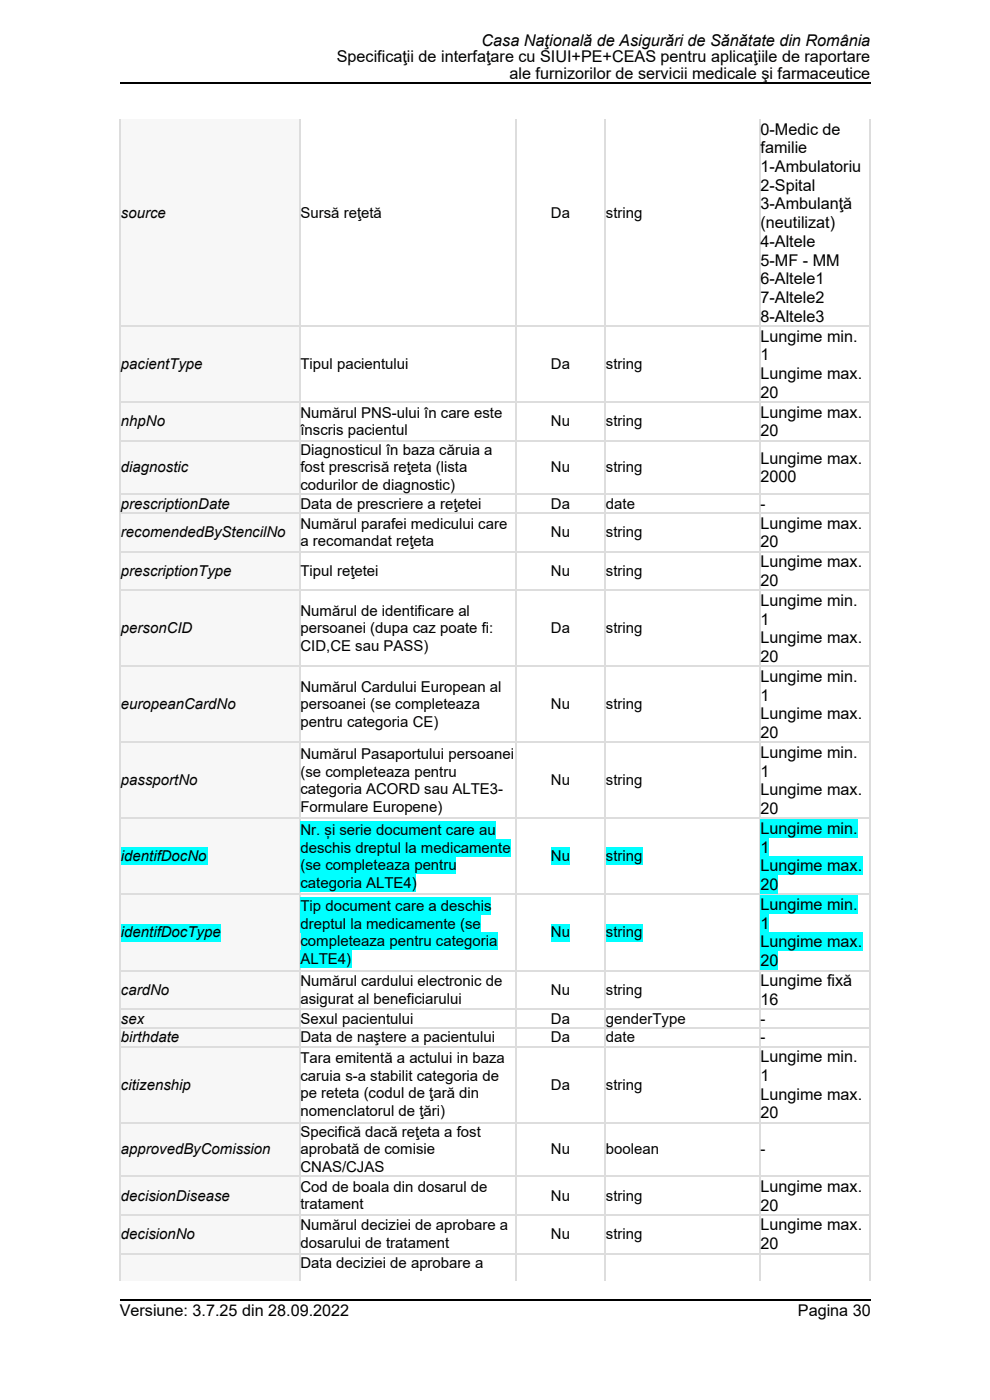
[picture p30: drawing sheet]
<svg xmlns="http://www.w3.org/2000/svg" width="210mm" height="297mm" viewBox="0 0 210 297" stroke-linecap="round" stroke-linejoin="round" font-family="sans-serif">
<defs><g id="words">
<g font-size="3.4">
<text x="102.2" y="9.8">Casa Naţională de Asigurări de Sănătate din România</text>
<text x="71.4" y="13.2">Specificaţii de interfaţare cu SIUI+PE+CEAS pentru aplicaţiile de raportare</text>
<text x="108.1" y="16.7">ale furnizorilor de servicii medicale şi farmaceutice</text>
<text x="161.3" y="28.6">0-Medic de</text>
<text x="161.3" y="32.5">familie</text>
<text x="161.3" y="36.5">1-Ambulatoriu</text>
<text x="161.3" y="40.5">2-Spital</text>
<text x="161.3" y="44.4">3-Ambulanţă</text>
<text x="161.3" y="48.4">(neutilizat)</text>
<text x="161.3" y="52.4">4-Altele</text>
<text x="161.3" y="56.3">5-MF - MM</text>
<text x="161.3" y="60.3">6-Altele1</text>
<text x="161.3" y="64.3">7-Altele2</text>
<text x="161.3" y="68.2">8-Altele3</text>
<text x="161.3" y="72.5">Lungime min.</text>
<text x="161.3" y="76.4">1</text>
<text x="161.3" y="80.4">Lungime max.</text>
<text x="161.3" y="84.4">20</text>
<text x="161.3" y="88.6">Lungime max.</text>
<text x="161.3" y="92.6">20</text>
<text x="161.3" y="98.4">Lungime max.</text>
<text x="161.3" y="102.3">2000</text>
<text x="161.3" y="112.1">Lungime max.</text>
<text x="161.3" y="116.1">20</text>
<text x="161.3" y="120.3">Lungime max.</text>
<text x="161.3" y="124.3">20</text>
<text x="161.3" y="128.5">Lungime min.</text>
<text x="161.3" y="132.5">1</text>
<text x="161.3" y="136.5">Lungime max.</text>
<text x="161.3" y="140.4">20</text>
<text x="161.3" y="144.7">Lungime min.</text>
<text x="161.3" y="148.6">1</text>
<text x="161.3" y="152.6">Lungime max.</text>
<text x="161.3" y="156.6">20</text>
<text x="161.3" y="160.8">Lungime min.</text>
<text x="161.3" y="164.8">1</text>
<text x="161.3" y="168.7">Lungime max.</text>
<text x="161.3" y="172.7">20</text>
<text x="161.3" y="176.9">Lungime min.</text>
<text x="161.3" y="180.9">1</text>
<text x="161.3" y="184.9">Lungime max.</text>
<text x="161.3" y="188.8">20</text>
<text x="161.3" y="193.1">Lungime min.</text>
<text x="161.3" y="197">1</text>
<text x="161.3" y="201">Lungime max.</text>
<text x="161.3" y="205">20</text>
<text x="161.3" y="209.2">Lungime fixă</text>
<text x="161.3" y="213.2">16</text>
<text x="161.3" y="225.3">Lungime min.</text>
<text x="161.3" y="229.3">1</text>
<text x="161.3" y="233.3">Lungime max.</text>
<text x="161.3" y="237.2">20</text>
<text x="161.3" y="252.8">Lungime max.</text>
<text x="161.3" y="256.8">20</text>
<text x="161.3" y="261">Lungime max.</text>
<text x="161.3" y="265">20</text>
<text x="25.4" y="279.3">Versiune: 3.7.25 din 28.09.2022</text>
<text x="169.3" y="279.3">Pagina 30</text>
</g>
<g font-size="3.2">
<text x="25.7" y="46.3">source</text>
<text x="63.7" y="46.3">Sursă reţetă</text>
<text x="116.9" y="46.3">Da</text>
<text x="128.5" y="46.3">string</text>
<text x="25.7" y="78.3">pacientType</text>
<text x="63.7" y="78.3">Tipul pacientului</text>
<text x="116.9" y="78.3">Da</text>
<text x="128.5" y="78.3">string</text>
<text x="63.7" y="88.6">Numărul PNS-ului în care este</text>
<text x="25.7" y="90.4">nhpNo</text>
<text x="63.7" y="92.3">înscris pacientul</text>
<text x="116.9" y="90.4">Nu</text>
<text x="128.5" y="90.4">string</text>
<text x="25.7" y="100.2">diagnostic</text>
<text x="63.7" y="96.5">Diagnosticul în baza căruia a</text>
<text x="63.7" y="100.2">fost prescrisă reţeta (lista</text>
<text x="116.9" y="100.2">Nu</text>
<text x="128.5" y="100.2">string</text>
<text x="25.7" y="107.9">prescriptionDate</text>
<text x="63.7" y="103.9">codurilor de diagnostic)</text>
<text x="63.7" y="107.9">Data de prescriere a reţetei</text>
<text x="116.9" y="107.9">Da</text>
<text x="128.5" y="107.9">date</text>
<text x="161.3" y="107.9">-</text>
<text x="25.7" y="114">recomendedByStencilNo</text>
<text x="63.7" y="112.1">Numărul parafei medicului care</text>
<text x="116.9" y="114">Nu</text>
<text x="128.5" y="114">string</text>
<text x="63.7" y="115.8">a recomandat reţeta</text>
<text x="25.7" y="122.2">prescriptionType</text>
<text x="63.7" y="122.2">Tipul reţetei</text>
<text x="116.9" y="122.2">Nu</text>
<text x="128.5" y="122.2">string</text>
<text x="63.7" y="130.6">Numărul de identificare al</text>
<text x="25.7" y="134.4">personCID</text>
<text x="63.7" y="134.4">persoanei (dupa caz poate fi:</text>
<text x="116.9" y="134.4">Da</text>
<text x="128.5" y="134.4">string</text>
<text x="63.7" y="138.1">CID,CE sau PASS)</text>
<text x="63.7" y="146.8">Numărul Cardului European al</text>
<text x="25.7" y="150.5">europeanCardNo</text>
<text x="63.7" y="150.5">persoanei (se completeaza</text>
<text x="63.7" y="154.2">pentru categoria CE)</text>
<text x="116.9" y="150.5">Nu</text>
<text x="128.5" y="150.5">string</text>
<text x="63.7" y="161.1">Numărul Pasaportului persoanei</text>
<text x="25.7" y="166.6">passportNo</text>
<text x="63.7" y="164.8">(se completeaza pentru</text>
<text x="116.9" y="166.6">Nu</text>
<text x="128.5" y="166.6">string</text>
<text x="63.7" y="168.5">categoria ACORD sau ALTE3-</text>
<text x="63.7" y="172.2">Formulare Europene)</text>
<text x="63.7" y="177.2">Nr. și serie document care au</text>
<text x="25.7" y="182.7">i</text>
<text x="26.4" y="182.7">dentifDocNo</text>
<text x="63.7" y="180.9">deschis dreptul la medicamente</text>
<text x="63.7" y="184.6">(se completeaza pentru</text>
<text x="116.9" y="182.7">Nu</text>
<text x="128.5" y="182.7">string</text>
<text x="63.7" y="188.3">categoria ALTE4)</text>
<text x="63.7" y="193.3">Tip document care a deschis</text>
<text x="63.7" y="197">dreptul la medicamente (se</text>
<text x="25.7" y="198.9">i</text>
<text x="26.4" y="198.9">dentifDocType</text>
<text x="63.7" y="200.7">completeaza pentru categoria</text>
<text x="116.9" y="198.9">Nu</text>
<text x="128.5" y="198.9">string</text>
<text x="63.7" y="204.4">ALTE4)</text>
<text x="63.7" y="209.2">Numărul cardului electronic de</text>
<text x="25.7" y="211">cardNo</text>
<text x="63.7" y="212.9">asigurat al beneficiarului</text>
<text x="116.9" y="211">Nu</text>
<text x="128.5" y="211">string</text>
<text x="25.7" y="217.1">sex</text>
<text x="25.7" y="221.1">birthdate</text>
<text x="63.7" y="217.1">Sexul pacientului</text>
<text x="63.7" y="221.1">Data de naştere a pacientului</text>
<text x="116.9" y="217.1">Da</text>
<text x="116.9" y="221.1">Da</text>
<text x="128.5" y="217.1">genderType</text>
<text x="128.5" y="221.1">date</text>
<text x="161.3" y="217.1">-</text>
<text x="161.3" y="221.1">-</text>
<text x="63.7" y="225.6">Tara emitentă a actului in baza</text>
<text x="25.7" y="231.1">citizenship</text>
<text x="63.7" y="229.3">caruia s-a stabilit categoria de</text>
<text x="63.7" y="233">pe reteta (codul de ţară din</text>
<text x="116.9" y="231.1">Da</text>
<text x="128.5" y="231.1">string</text>
<text x="63.7" y="236.7">nomenclatorul de ţări)</text>
<text x="25.7" y="244.9">approvedByComission</text>
<text x="63.7" y="241.2">Specifică dacă reţeta a fost</text>
<text x="63.7" y="244.9">aprobată de comisie</text>
<text x="116.9" y="244.9">Nu</text>
<text x="128.5" y="244.9">boolean</text>
<text x="161.3" y="244.9">-</text>
<text x="63.7" y="248.6">CNAS/CJAS</text>
<text x="25.7" y="254.7">decisionDisease</text>
<text x="63.7" y="252.8">Cod de boala din dosarul de</text>
<text x="63.7" y="256.5">t</text>
<text x="64.6" y="256.5">ratament</text>
<text x="116.9" y="254.7">Nu</text>
<text x="128.5" y="254.7">string</text>
<text x="25.7" y="262.9">decisionNo</text>
<text x="63.7" y="261">Numărul deciziei de aprobare a</text>
<text x="116.9" y="262.9">Nu</text>
<text x="128.5" y="262.9">string</text>
<text x="63.7" y="264.7">dosarului de tratament</text>
<text x="63.7" y="269">Data deciziei de aprobare a</text>
</g>
</g></defs>
<path d="M25.4 25.3h38.1v43.7h-38.1z" fill="#f7f7f7"/>
<g fill="#fff">
<path d="M63.5 25.3h45.7v43.7h-45.7z"/>
<path d="M109.2 25.3h19.1v43.7h-19.1z"/>
<path d="M128.3 25.3h32.8v43.7h-32.8z"/>
<path d="M161.1 25.3h23.2v43.7h-23.2z"/>
<path d="M25.4 69h38.1v16.2h-38.1z"/>
</g>
<path d="M25.4 69h38.1v16.2h-38.1z" fill="#f7f7f7"/>
<g fill="#fff">
<path d="M63.5 69h45.7v16.2h-45.7z"/>
<path d="M109.2 69h19.1v16.2h-19.1z"/>
<path d="M128.3 69h32.8v16.2h-32.8z"/>
<path d="M161.1 69h23.2v16.2h-23.2z"/>
<path d="M25.4 85.2h38.1v8.2h-38.1z"/>
</g>
<path d="M25.4 85.2h38.1v8.2h-38.1z" fill="#f7f7f7"/>
<g fill="#fff">
<path d="M63.5 85.2h45.7v8.2h-45.7z"/>
<path d="M109.2 85.2h19.1v8.2h-19.1z"/>
<path d="M128.3 85.2h32.8v8.2h-32.8z"/>
<path d="M161.1 85.2h23.2v8.2h-23.2z"/>
<path d="M25.4 93.4h38.1v11.3h-38.1z"/>
</g>
<path d="M25.4 93.4h38.1v11.3h-38.1z" fill="#f7f7f7"/>
<g fill="#fff">
<path d="M63.5 93.4h45.7v11.3h-45.7z"/>
<path d="M109.2 93.4h19.1v11.3h-19.1z"/>
<path d="M128.3 93.4h32.8v11.3h-32.8z"/>
<path d="M161.1 93.4h23.2v11.3h-23.2z"/>
<path d="M25.4 104.7h38.1v4h-38.1z"/>
</g>
<path d="M25.4 104.7h38.1v4h-38.1z" fill="#f7f7f7"/>
<g fill="#fff">
<path d="M63.5 104.7h45.7v4h-45.7z"/>
<path d="M109.2 104.7h19.1v4h-19.1z"/>
<path d="M128.3 104.7h32.8v4h-32.8z"/>
<path d="M161.1 104.7h23.2v4h-23.2z"/>
<path d="M25.4 108.7h38.1v8.2h-38.1z"/>
</g>
<path d="M25.4 108.7h38.1v8.2h-38.1z" fill="#f7f7f7"/>
<g fill="#fff">
<path d="M63.5 108.7h45.7v8.2h-45.7z"/>
<path d="M109.2 108.7h19.1v8.2h-19.1z"/>
<path d="M128.3 108.7h32.8v8.2h-32.8z"/>
<path d="M161.1 108.7h23.2v8.2h-23.2z"/>
<path d="M25.4 116.9h38.1v8.2h-38.1z"/>
</g>
<path d="M25.4 116.9h38.1v8.2h-38.1z" fill="#f7f7f7"/>
<g fill="#fff">
<path d="M63.5 116.9h45.7v8.2h-45.7z"/>
<path d="M109.2 116.9h19.1v8.2h-19.1z"/>
<path d="M128.3 116.9h32.8v8.2h-32.8z"/>
<path d="M161.1 116.9h23.2v8.2h-23.2z"/>
<path d="M25.4 125.1h38.1v16.1h-38.1z"/>
</g>
<path d="M25.4 125.1h38.1v16.1h-38.1z" fill="#f7f7f7"/>
<g fill="#fff">
<path d="M63.5 125.1h45.7v16.1h-45.7z"/>
<path d="M109.2 125.1h19.1v16.1h-19.1z"/>
<path d="M128.3 125.1h32.8v16.1h-32.8z"/>
<path d="M161.1 125.1h23.2v16.1h-23.2z"/>
<path d="M25.4 141.2h38.1v16.2h-38.1z"/>
</g>
<path d="M25.4 141.2h38.1v16.2h-38.1z" fill="#f7f7f7"/>
<g fill="#fff">
<path d="M63.5 141.2h45.7v16.2h-45.7z"/>
<path d="M109.2 141.2h19.1v16.2h-19.1z"/>
<path d="M128.3 141.2h32.8v16.2h-32.8z"/>
<path d="M161.1 141.2h23.2v16.2h-23.2z"/>
<path d="M25.4 157.4h38.1v16.1h-38.1z"/>
</g>
<path d="M25.4 157.4h38.1v16.1h-38.1z" fill="#f7f7f7"/>
<g fill="#fff">
<path d="M63.5 157.4h45.7v16.1h-45.7z"/>
<path d="M109.2 157.4h19.1v16.1h-19.1z"/>
<path d="M128.3 157.4h32.8v16.1h-32.8z"/>
<path d="M161.1 157.4h23.2v16.1h-23.2z"/>
<path d="M25.4 173.5h38.1v16.1h-38.1z"/>
</g>
<path d="M25.4 173.5h38.1v16.1h-38.1z" fill="#f7f7f7"/>
<g fill="#fff">
<path d="M63.5 173.5h45.7v16.1h-45.7z"/>
<path d="M109.2 173.5h19.1v16.1h-19.1z"/>
<path d="M128.3 173.5h32.8v16.1h-32.8z"/>
<path d="M161.1 173.5h23.2v16.1h-23.2z"/>
<path d="M25.4 189.6h38.1v16.2h-38.1z"/>
</g>
<path d="M25.4 189.6h38.1v16.2h-38.1z" fill="#f7f7f7"/>
<g fill="#fff">
<path d="M63.5 189.6h45.7v16.2h-45.7z"/>
<path d="M109.2 189.6h19.1v16.2h-19.1z"/>
<path d="M128.3 189.6h32.8v16.2h-32.8z"/>
<path d="M161.1 189.6h23.2v16.2h-23.2z"/>
<path d="M25.4 205.8h38.1v8.2h-38.1z"/>
</g>
<path d="M25.4 205.8h38.1v8.2h-38.1z" fill="#f7f7f7"/>
<g fill="#fff">
<path d="M63.5 205.8h45.7v8.2h-45.7z"/>
<path d="M109.2 205.8h19.1v8.2h-19.1z"/>
<path d="M128.3 205.8h32.8v8.2h-32.8z"/>
<path d="M161.1 205.8h23.2v8.2h-23.2z"/>
<path d="M25.4 214h38.1v3.9h-38.1z"/>
</g>
<path d="M25.4 214h38.1v3.9h-38.1z" fill="#f7f7f7"/>
<g fill="#fff">
<path d="M63.5 214h45.7v3.9h-45.7z"/>
<path d="M109.2 214h19.1v3.9h-19.1z"/>
<path d="M128.3 214h32.8v3.9h-32.8z"/>
<path d="M161.1 214h23.2v3.9h-23.2z"/>
<path d="M25.4 217.9h38.1v4h-38.1z"/>
</g>
<path d="M25.4 217.9h38.1v4h-38.1z" fill="#f7f7f7"/>
<g fill="#fff">
<path d="M63.5 217.9h45.7v4h-45.7z"/>
<path d="M109.2 217.9h19.1v4h-19.1z"/>
<path d="M128.3 217.9h32.8v4h-32.8z"/>
<path d="M161.1 217.9h23.2v4h-23.2z"/>
<path d="M25.4 221.9h38.1v16.1h-38.1z"/>
</g>
<path d="M25.4 221.9h38.1v16.1h-38.1z" fill="#f7f7f7"/>
<g fill="#fff">
<path d="M63.5 221.9h45.7v16.1h-45.7z"/>
<path d="M109.2 221.9h19.1v16.1h-19.1z"/>
<path d="M128.3 221.9h32.8v16.1h-32.8z"/>
<path d="M161.1 221.9h23.2v16.1h-23.2z"/>
<path d="M25.4 238h38.1v11.4h-38.1z"/>
</g>
<path d="M25.4 238h38.1v11.4h-38.1z" fill="#f7f7f7"/>
<g fill="#fff">
<path d="M63.5 238h45.7v11.4h-45.7z"/>
<path d="M109.2 238h19.1v11.4h-19.1z"/>
<path d="M128.3 238h32.8v11.4h-32.8z"/>
<path d="M161.1 238h23.2v11.4h-23.2z"/>
<path d="M25.4 249.4h38.1v8.2h-38.1z"/>
</g>
<path d="M25.4 249.4h38.1v8.2h-38.1z" fill="#f7f7f7"/>
<g fill="#fff">
<path d="M63.5 249.4h45.7v8.2h-45.7z"/>
<path d="M109.2 249.4h19.1v8.2h-19.1z"/>
<path d="M128.3 249.4h32.8v8.2h-32.8z"/>
<path d="M161.1 249.4h23.2v8.2h-23.2z"/>
<path d="M25.4 257.6h38.1v8.2h-38.1z"/>
</g>
<path d="M25.4 257.6h38.1v8.2h-38.1z" fill="#f7f7f7"/>
<g fill="#fff">
<path d="M63.5 257.6h45.7v8.2h-45.7z"/>
<path d="M109.2 257.6h19.1v8.2h-19.1z"/>
<path d="M128.3 257.6h32.8v8.2h-32.8z"/>
<path d="M161.1 257.6h23.2v8.2h-23.2z"/>
<path d="M25.4 265.8h38.1v5.9h-38.1z"/>
</g>
<path d="M25.4 265.8h38.1v5.9h-38.1z" fill="#f7f7f7"/>
<g fill="#fff">
<path d="M63.5 265.8h45.7v5.9h-45.7z"/>
<path d="M109.2 265.8h19.1v5.9h-19.1z"/>
<path d="M128.3 265.8h32.8v5.9h-32.8z"/>
<path d="M161.1 265.8h23.2v5.9h-23.2z"/>
</g>
<g fill="none" stroke="#ddd" stroke-width=".26">
<path d="M25.5 25.3v246.4M63.6 25.3v246.4M109.4 25.3v246.4M128.4 25.3v246.4M161.2 25.3v246.4M184.5 25.3v246.4M25.4 69.2h159.2M25.4 93.5h159.2M25.4 85.3h159.2M25.4 117h159.2M25.4 108.8h159.2M25.4 104.9h159.2"/>
<path d="M25.4 125.2h159.2M25.4 157.5h159.2M25.4 141.4h159.2M25.4 173.6h159.2M25.4 189.8h159.2M25.4 218.1h159.2M25.4 214.1h159.2M25.4 205.9h159.2M25.4 238.2h159.2M25.4 222h159.2M25.4 257.7h159.2M25.4 249.5h159.2"/>
<path d="M25.4 265.9h159.2"/>
</g>
<g fill="#0ff">
<path d="M25.7 179.8h18.2v3.7h-18.2z"/>
<path d="M63.7 174.3h41.6v3.7h-41.6z"/>
<path d="M63.7 178h44.7v3.7h-44.7z"/>
<path d="M63.7 181.7h33.1v3.7h-33.1z"/>
<path d="M63.7 185.4h24.6v3.7h-24.6z"/>
<path d="M116.9 179.8h4v3.7h-4z"/>
<path d="M128.5 179.8h7.7v3.7h-7.7z"/>
<path d="M161.3 173.8h20.7v3.9h-20.7z"/>
<path d="M161.3 177.7h1.9v4h-1.9z"/>
<path d="M161.3 181.7h21.7v4h-21.7z"/>
<path d="M161.3 185.7h3.7v3.9h-3.7z"/>
<path d="M25.7 196h21.1v3.7h-21.1z"/>
<path d="M63.7 190.4h40.5v3.7h-40.5z"/>
<path d="M63.7 194.1h38.4v3.7h-38.4z"/>
<path d="M63.7 197.8h41.8v3.7h-41.8z"/>
<path d="M63.7 201.5h10.9v3.7h-10.9z"/>
<path d="M116.9 196h4v3.7h-4z"/>
<path d="M128.5 196h7.7v3.7h-7.7z"/>
<path d="M161.3 189.9h20.7v4h-20.7z"/>
<path d="M161.3 193.9h1.9v3.9h-1.9z"/>
<path d="M161.3 197.8h21.7v4h-21.7z"/>
<path d="M161.3 201.8h3.7v4h-3.7z"/>
</g>
<path d="M25.4 17.6h159.2M25.4 275.7h159.2" fill="none" stroke="#000" stroke-width=".26"/>
<use href="#words"/>
</svg>
